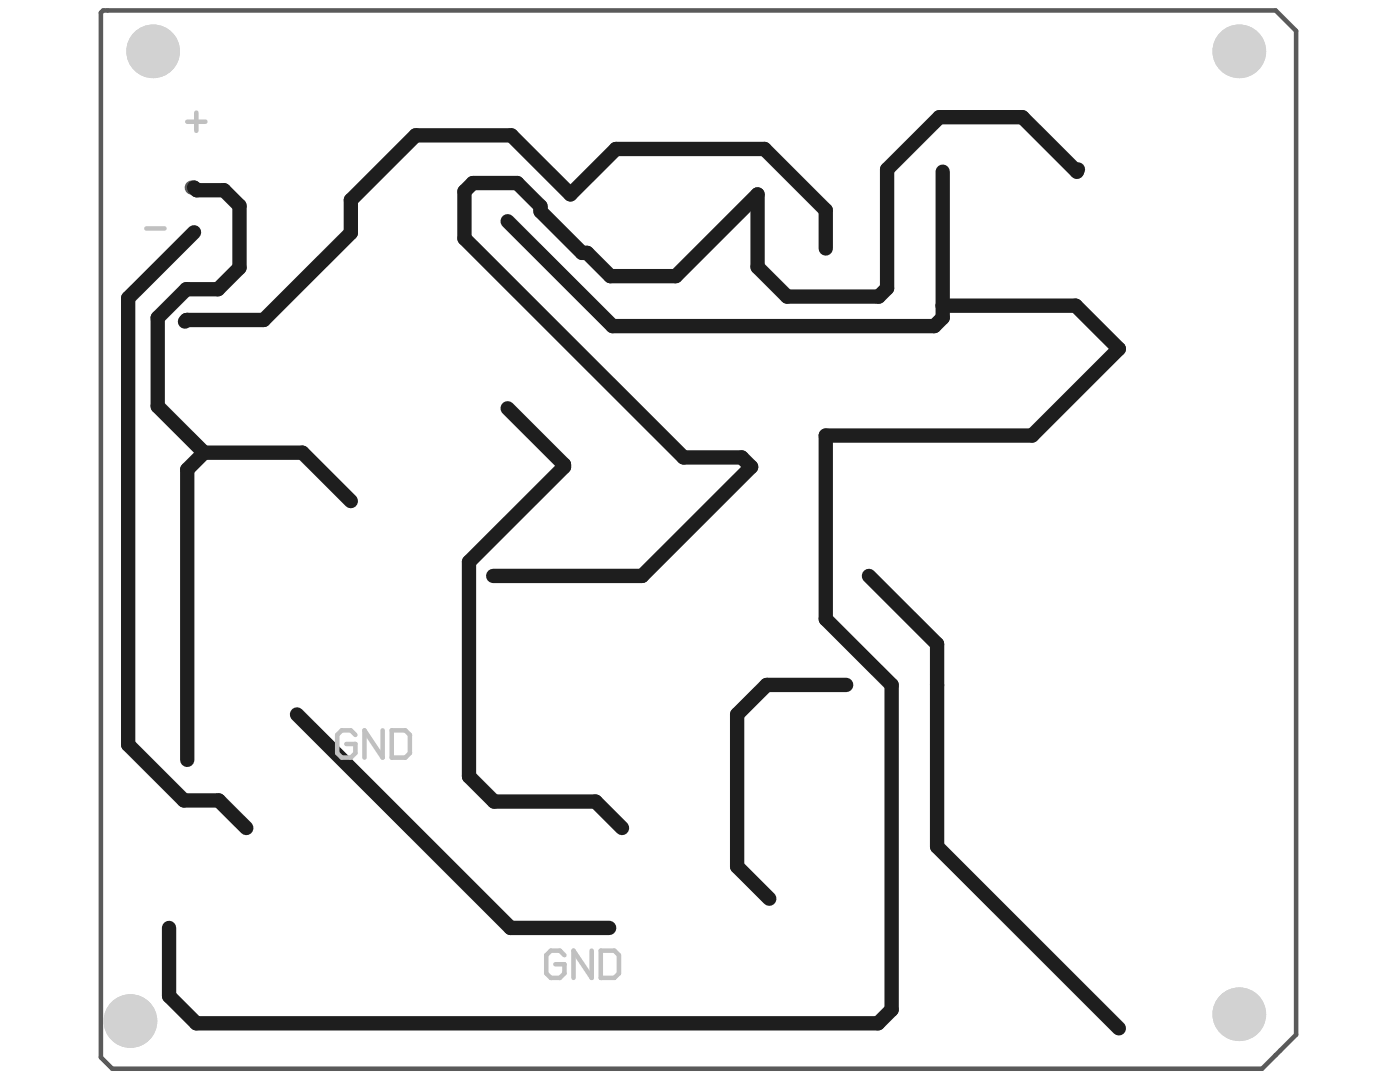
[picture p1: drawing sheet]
<svg xmlns="http://www.w3.org/2000/svg" width="279mm" height="216mm" viewBox="0 0 279 216" stroke-linecap="round" stroke-linejoin="round" font-family="sans-serif">
<path d="M20.1 2.5l.5-.4h234l4.1 4.1v200.3l-6.8 6.8h-229.5l-2.3-2.3z" fill="none" stroke="#5a5a5a" stroke-width=".91"/>
<path d="M38.3 37.4h.4" fill="none" stroke="#5a5a5a" stroke-width="2.9"/>
<circle cx="26" cy="203.7" r="2.72" fill="#000"/>
<circle cx="26" cy="203.7" r="5.4" fill="#d2d2d2"/>
<circle cx="30.6" cy="10.2" r="2.72" fill="#000"/>
<circle cx="30.6" cy="10.2" r="5.4" fill="#d2d2d2"/>
<circle cx="247.3" cy="202.4" r="2.72" fill="#000"/>
<circle cx="247.3" cy="202.4" r="5.4" fill="#d2d2d2"/>
<circle cx="247.3" cy="10.2" r="2.72" fill="#000"/>
<circle cx="247.3" cy="10.2" r="5.4" fill="#d2d2d2"/>
<path d="M38.7 37.4l.6 .6h5.4l3.1 3.1v12.3l-4.3 4.3h-6.3l-5.7 5.7v17.7l9.2 9.2M188.1 34.3v29.1l-1.6 1.7h-64.2l-21-21M215.1 33.8l-.2 .2v.3l-10.9-10.9h-16.5l-10.5 10.4v23.7l-1.6 1.7h-18.3l-5.9-5.9v-14.5l-16.3 16.3h-13.1l-4.6-4.6h-1l-8.3-8.3v-1l-4.7-4.7h-8.8l-1.7 1.7v9.4l43.7 43.7h11.6l1.9 1.9-21.8 21.7h-29.7M38.7 46.4l-13.1 13.1v89.1l11.1 11.1h6.9l5.6 5.5M164.8 49.6v-7.7l-12.2-12.2h-29.7l-9.1 9.1-11.7-11.8h-19.2l-12.9 12.9v6.6l-17.4 17.3h-15.4l-.3 .4M188.1 61h26.6l8.6 8.6-17.3 17.3h-41.2v36.6l13.1 13.2v64.8l-2.7 2.7h-136l-5.5-5.4v-13.6M40.7 90.3l-3.3 3.4v57.9M40.7 90.3h19.6l9.7 9.7M101.3 81.5l11.3 11.2v.5l-19 18.9v42.8l5 5h20.3l5.2 5.3M173.4 114.9l13.6 13.6v40.4l36.3 36.3M168.9 136.7h-15.9l-5.9 5.9v30.3l6.4 6.4M59.3 142.6l42.6 42.6h19.7" fill="none" stroke="#1e1e1e" stroke-width="2.9"/>
<circle cx="26" cy="203.7" r="2.72" fill="#000"/>
<circle cx="26" cy="203.7" r="5.4" fill="#d2d2d2"/>
<circle cx="30.6" cy="10.2" r="2.72" fill="#000"/>
<circle cx="30.6" cy="10.2" r="5.4" fill="#d2d2d2"/>
<circle cx="247.3" cy="202.4" r="2.72" fill="#000"/>
<circle cx="247.3" cy="202.4" r="5.4" fill="#d2d2d2"/>
<circle cx="247.3" cy="10.2" r="2.72" fill="#000"/>
<circle cx="247.3" cy="10.2" r="5.4" fill="#d2d2d2"/>
<path d="M37.4 24.3h3.6M39.2 22.5v3.6M29.2 45.6h3.6M70.9 146.6l-.9-.9h-1.8l-.9 .9v3.7l.9 .9h1.8l.9-.9v-1.8h-1.8M76.4 145.7v5.5l-3.7-5.5v5.5M78.2 145.7h2.7l.9 .9v3.7l-.9 .9h-2.7zM112.6 190.6l-.9-.9h-1.8l-.9 .9v3.6l.9 .9h1.8l.9-.9v-1.8h-1.8M118.1 189.7v5.4l-3.6-5.4v5.4M119.9 189.7h2.7l.9 .9v3.6l-.9 .9h-2.7z" fill="none" stroke="#c0c0c0" stroke-width=".91"/>
</svg>
